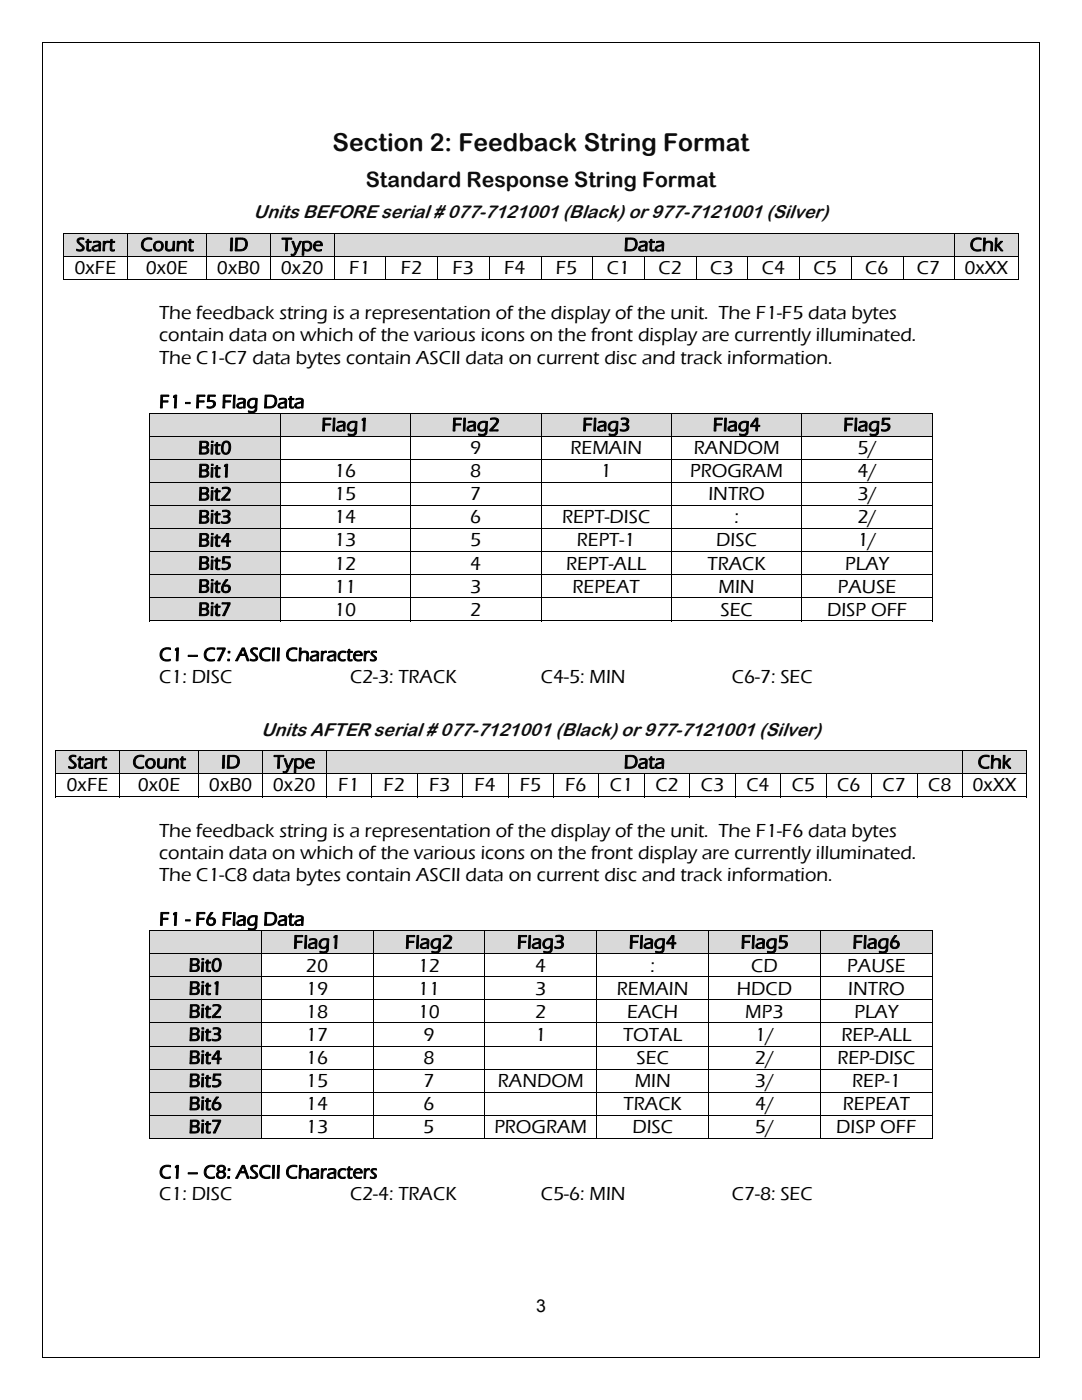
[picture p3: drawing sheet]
<svg xmlns="http://www.w3.org/2000/svg" width="216mm" height="279mm" viewBox="0 0 216 279" stroke-linecap="round" stroke-linejoin="round" font-family="sans-serif">
<defs><g id="words">
<text font-size="4.9" fill="#0d0d0d" x="66.4" y="30.1">Section 2: Feedback String Format</text>
<text font-size="4.2" fill="#0d0d0d" x="73" y="37.2">Standard Response String Format</text>
<g font-size="3.9">
<text x="15.2" y="50.1">Start</text>
<text x="28" y="50.1">Count</text>
<text x="45.7" y="50.1">ID</text>
<text x="56.2" y="50.1">Type</text>
<text x="124.5" y="50.1">Data</text>
<text x="193.5" y="50.1">Chk</text>
<text x="14.9" y="54.7">0xFE</text>
<text x="29.1" y="54.7">0x0E</text>
<text x="43.3" y="54.7">0xB0</text>
<text x="56" y="54.7">0x20</text>
<text x="69.7" y="54.7">F1</text>
<text x="80" y="54.7">F2</text>
<text x="90.3" y="54.7">F3</text>
<text x="100.6" y="54.7">F4</text>
<text x="110.9" y="54.7">F5</text>
<text x="121.1" y="54.7">C1</text>
<text x="131.4" y="54.7">C2</text>
<text x="141.7" y="54.7">C3</text>
<text x="152" y="54.7">C4</text>
<text x="162.3" y="54.7">C5</text>
<text x="172.7" y="54.7">C6</text>
<text x="183" y="54.7">C7</text>
<text x="192.5" y="54.7">0xXX</text>
<text x="31.7" y="63.7">The feedback string is a representation of the display of the unit. The F1-F5 data bytes</text>
<text x="31.7" y="68.1">contain data on which of the various icons on the front display are currently illuminated.</text>
<text x="31.7" y="72.6">The C1-C7 data bytes contain ASCII data on current disc and track information.</text>
<text x="31.7" y="81.4">F1 - F5 Flag Data</text>
<text x="64.1" y="86">Flag1</text>
<text x="90.1" y="86">Flag2</text>
<text x="116.2" y="86">Flag3</text>
<text x="142.2" y="86">Flag4</text>
<text x="168.3" y="86">Flag5</text>
<text x="39.5" y="90.6">Bit0</text>
<text x="39.5" y="95.2">Bit1</text>
<text x="66.7" y="95.2">16</text>
<text x="93.8" y="95.2">8</text>
<text x="93.8" y="90.6">9</text>
<text x="113.8" y="90.6">REMAIN</text>
<text x="119.8" y="95.2">1</text>
<text x="137.7" y="95.2">PROGRAM</text>
<text x="138.4" y="90.6">RANDOM</text>
<text x="171.1" y="90.6">5/</text>
<text x="171.1" y="95.2">4/</text>
<text x="39.5" y="99.8">Bit2</text>
<text x="66.7" y="99.8">15</text>
<text x="93.8" y="99.8">7</text>
<text x="141.4" y="99.8">INTRO</text>
<text x="171.1" y="99.8">3/</text>
<text x="39.5" y="104.4">Bit3</text>
<text x="66.7" y="104.4">14</text>
<text x="93.8" y="104.4">6</text>
<text x="112.2" y="104.4">REPT-DISC</text>
<text x="146.5" y="104.4">:</text>
<text x="171.1" y="104.4">2/</text>
<text x="39.5" y="109.1">Bit4</text>
<text x="39.5" y="113.7">Bit5</text>
<text x="66.7" y="109.1">13</text>
<text x="66.7" y="113.7">12</text>
<text x="93.8" y="109.1">5</text>
<text x="93.8" y="113.7">4</text>
<text x="113" y="113.7">REPT-ALL</text>
<text x="115.1" y="109.1">REPT-1</text>
<text x="141.2" y="113.7">TRACK</text>
<text x="142.9" y="109.1">DISC</text>
<text x="168.6" y="113.7">PLAY</text>
<text x="171.1" y="109.1">1/</text>
<text x="39.5" y="118.3">Bit6</text>
<text x="66.7" y="118.3">11</text>
<text x="93.8" y="118.3">3</text>
<text x="114.3" y="118.3">REPEAT</text>
<text x="143.4" y="118.3">MIN</text>
<text x="167.2" y="118.3">PAUSE</text>
<text x="39.5" y="122.9">Bit7</text>
<text x="66.7" y="122.9">10</text>
<text x="93.8" y="122.9">2</text>
<text x="143.8" y="122.9">SEC</text>
<text x="165" y="122.9">DISP OFF</text>
<text x="31.7" y="131.9">C1 – C7: ASCII Characters</text>
<text x="31.7" y="136.3">C1: DISC</text>
<text x="69.8" y="136.3">C2-3: TRACK</text>
<text x="107.9" y="136.3">C4-5: MIN</text>
<text x="146" y="136.3">C6-7: SEC</text>
<text x="13.6" y="153.3">Start</text>
<text x="26.4" y="153.3">Count</text>
<text x="44.1" y="153.3">ID</text>
<text x="54.6" y="153.3">Type</text>
<text x="124.5" y="153.3">Data</text>
<text x="195.1" y="153.3">Chk</text>
<text x="13.3" y="157.9">0xFE</text>
<text x="27.5" y="157.9">0x0E</text>
<text x="41.7" y="157.9">0xB0</text>
<text x="54.5" y="157.9">0x20</text>
<text x="67.5" y="157.9">F1</text>
<text x="76.5" y="157.9">F2</text>
<text x="85.6" y="157.9">F3</text>
<text x="94.7" y="157.9">F4</text>
<text x="103.7" y="157.9">F5</text>
<text x="112.8" y="157.9">F6</text>
<text x="121.7" y="157.9">C1</text>
<text x="130.8" y="157.9">C2</text>
<text x="139.8" y="157.9">C3</text>
<text x="148.9" y="157.9">C4</text>
<text x="158" y="157.9">C5</text>
<text x="167.1" y="157.9">C6</text>
<text x="176.1" y="157.9">C7</text>
<text x="185.2" y="157.9">C8</text>
<text x="194.1" y="157.9">0xXX</text>
<text x="31.7" y="167">The feedback string is a representation of the display of the unit. The F1-F6 data bytes</text>
<text x="31.7" y="171.4">contain data on which of the various icons on the front display are currently illuminated.</text>
<text x="31.7" y="175.8">The C1-C8 data bytes contain ASCII data on current disc and track information.</text>
<text x="31.7" y="184.7">F1 - F6 Flag Data</text>
<text x="58.5" y="189.3">Flag1</text>
<text x="80.8" y="189.3">Flag2</text>
<text x="103.1" y="189.3">Flag3</text>
<text x="125.5" y="189.3">Flag4</text>
<text x="147.8" y="189.3">Flag5</text>
<text x="170.1" y="189.3">Flag6</text>
<text x="37.6" y="193.9">Bit0</text>
<text x="61" y="193.9">20</text>
<text x="83.4" y="193.9">12</text>
<text x="106.8" y="193.9">4</text>
<text x="129.8" y="193.9">:</text>
<text x="149.9" y="193.9">CD</text>
<text x="169.1" y="193.9">PAUSE</text>
<text x="37.6" y="198.5">Bit1</text>
<text x="37.6" y="203.1">Bit2</text>
<text x="61" y="198.5">19</text>
<text x="61" y="203.1">18</text>
<text x="83.4" y="203.1">10</text>
<text x="83.4" y="198.5">11</text>
<text x="106.8" y="203.1">2</text>
<text x="106.8" y="198.5">3</text>
<text x="123.1" y="198.5">REMAIN</text>
<text x="125.1" y="203.1">EACH</text>
<text x="147" y="198.5">HDCD</text>
<text x="148.7" y="203.1">MP3</text>
<text x="169.3" y="198.5">INTRO</text>
<text x="170.5" y="203.1">PLAY</text>
<text x="37.6" y="207.7">Bit3</text>
<text x="61" y="207.7">17</text>
<text x="84.5" y="207.7">9</text>
<text x="106.8" y="207.7">1</text>
<text x="124.3" y="207.7">TOTAL</text>
<text x="150.6" y="207.7">1/</text>
<text x="167.9" y="207.7">REP-ALL</text>
<text x="37.6" y="212.3">Bit4</text>
<text x="61" y="212.3">16</text>
<text x="84.5" y="212.3">8</text>
<text x="127" y="212.3">SEC</text>
<text x="150.6" y="212.3">2/</text>
<text x="167.1" y="212.3">REP-DISC</text>
<text x="37.6" y="216.9">Bit5</text>
<text x="37.6" y="221.5">Bit6</text>
<text x="61" y="216.9">15</text>
<text x="61" y="221.5">14</text>
<text x="84.5" y="216.9">7</text>
<text x="84.5" y="221.5">6</text>
<text x="99.3" y="216.9">RANDOM</text>
<text x="124.4" y="221.5">TRACK</text>
<text x="126.6" y="216.9">MIN</text>
<text x="150.7" y="216.9">3/</text>
<text x="150.7" y="221.5">4/</text>
<text x="168.2" y="221.5">REPEAT</text>
<text x="170.1" y="216.9">REP-1</text>
<text x="37.6" y="226.1">Bit7</text>
<text x="61" y="226.1">13</text>
<text x="84.5" y="226.1">5</text>
<text x="98.6" y="226.1">PROGRAM</text>
<text x="126.2" y="226.1">DISC</text>
<text x="150.6" y="226.1">5/</text>
<text x="166.9" y="226.1">DISP OFF</text>
<text x="31.7" y="235.2">C1 – C8: ASCII Characters</text>
<text x="31.7" y="239.6">C1: DISC</text>
<text x="69.8" y="239.6">C2-4: TRACK</text>
<text x="107.9" y="239.6">C5-6: MIN</text>
<text x="146" y="239.6">C7-8: SEC</text>
</g>
<g font-size="3.7" fill="#0d0d0d">
<text x="50.6" y="43.6">Units BEFORE serial # 077-7121001 (Black) or 977-7121001 (Silver)</text>
<text x="52.1" y="146.8">Units AFTER serial # 077-7121001 (Black) or 977-7121001 (Silver)</text>
</g>
<text font-size="3.5" x="107" y="261.9">3</text>
</g></defs>
<g fill="#d9d9d9">
<path d="M12.8 46.6h12.5v4.5h-12.5z"/>
<path d="M14.6 46.6h8.9v4.5h-8.9z"/>
<path d="M25.5 46.6h15.7v4.5h-15.7z"/>
<path d="M27.3 46.6h12.1v4.5h-12.1z"/>
<path d="M41.4 46.6h12.5v4.5h-12.5z"/>
<path d="M43.2 46.6h8.9v4.5h-8.9z"/>
<path d="M54.1 46.6h12.5v4.5h-12.5z"/>
<path d="M55.9 46.6h8.9v4.5h-8.9z"/>
<path d="M66.8 46.6h123.6v4.5h-123.6z"/>
<path d="M68.6 46.6h120v4.5h-120z"/>
<path d="M190.6 46.6h12.5v4.5h-12.5z"/>
<path d="M192.4 46.6h8.9v4.5h-8.9z"/>
</g>
<path d="M12.6 46.4h.2v.2h-.2zM203.1 46.4h.2v.2h-.2zM203.1 55.7h.2v.1h-.2z" fill="#000"/>
<g fill="none" stroke="#000" stroke-width=".2">
<path d="M12.6 46.5h190.7M12.6 51.1h190.7M12.6 55.8h12.7M12.7 46.6v4.5M12.7 51.2v4.6M25.4 46.6v4.5M25.4 51.2v4.6M25.5 55.8h15.7M41.3 46.6v4.5M41.3 51.2v4.6M41.4 55.8h12.5M54 46.6v4.5"/>
<path d="M54 51.2v4.6M54.1 55.8h12.5M66.7 46.6v4.5M66.7 51.2v4.6M66.8 55.8h10.1M77 51.2v4.6M77.1 55.8h10.1M87.3 51.2v4.6M87.4 55.8h10.2M97.6 51.2v4.6M97.7 55.8h10.2M107.9 51.2v4.6"/>
<path d="M108 55.8h10.2M118.3 51.2v4.6M118.4 55.8h10.1M128.6 51.2v4.6M128.7 55.8h10.1M138.9 51.2v4.6M139 55.8h10.1M149.2 51.2v4.6M149.3 55.8h10.2M159.6 51.2v4.6M159.6 55.8h10.2M169.9 51.2v4.6"/>
<path d="M169.9 55.8h10.2M180.2 51.2v4.6M180.3 55.8h10.1M190.5 46.6v4.5M190.5 51.2v4.6M190.6 55.8h12.5M203.2 46.6v4.5M203.2 51.2v4.6"/>
</g>
<g fill="#d9d9d9">
<path d="M29.9 82.6h25.9v4.4h-25.9z"/>
<path d="M31.7 82.6h22.3v4.4h-22.3z"/>
<path d="M56 82.6h25.8v4.4h-25.8z"/>
<path d="M57.8 82.6h22.2v4.4h-22.2z"/>
<path d="M82 82.6h25.9v4.4h-25.9z"/>
<path d="M83.8 82.6h22.2v4.4h-22.2z"/>
<path d="M108 82.6h25.9v4.4h-25.9z"/>
<path d="M109.9 82.6h22.2v4.4h-22.2z"/>
<path d="M134.1 82.6h25.8v4.4h-25.8z"/>
<path d="M135.9 82.6h22.2v4.4h-22.2z"/>
<path d="M160.1 82.6h25.9v4.4h-25.9z"/>
<path d="M161.9 82.6h22.2v4.4h-22.2z"/>
</g>
<path d="M29.8 82.4h.1v.2h-.1zM186 82.4h.1v.2h-.1z" fill="#000"/>
<path d="M29.8 82.5h156.3M29.8 82.6v4.4M55.9 82.6v4.4M81.9 82.6v4.4M107.9 82.6v4.4M134 82.6v4.4M160 82.6v4.4M186.1 82.6v4.4" fill="none" stroke="#000" stroke-width=".2"/>
<g fill="#d9d9d9">
<path d="M29.9 87.2h25.9v4.4h-25.9z"/>
<path d="M31.7 87.2h22.3v4.4h-22.3z"/>
</g>
<path d="M29.8 87.1h156.3M29.8 87.2v4.4M55.9 87.2v4.4M81.9 87.2v4.4M107.9 87.2v4.4M134 87.2v4.4M160 87.2v4.4M186.1 87.2v4.4" fill="none" stroke="#000" stroke-width=".2"/>
<g fill="#d9d9d9">
<path d="M29.9 91.8h25.9v4.4h-25.9z"/>
<path d="M31.7 91.8h22.3v4.4h-22.3z"/>
</g>
<path d="M29.8 91.7h156.3M29.8 91.8v4.4M55.9 91.8v4.4M81.9 91.8v4.4M107.9 91.8v4.4M134 91.8v4.4M160 91.8v4.4M186.1 91.8v4.4" fill="none" stroke="#000" stroke-width=".2"/>
<g fill="#d9d9d9">
<path d="M29.9 96.4h25.9v4.4h-25.9z"/>
<path d="M31.7 96.4h22.3v4.4h-22.3z"/>
</g>
<path d="M29.8 96.3h156.3M29.8 96.4v4.4M55.9 96.4v4.4M81.9 96.4v4.4M107.9 96.4v4.4M134 96.4v4.4M160 96.4v4.4M186.1 96.4v4.4" fill="none" stroke="#000" stroke-width=".2"/>
<g fill="#d9d9d9">
<path d="M29.9 101h25.9v4.4h-25.9z"/>
<path d="M31.7 101h22.3v4.4h-22.3z"/>
</g>
<path d="M29.8 100.9h156.3M29.8 101v4.4M55.9 101v4.4M81.9 101v4.4M107.9 101v4.4M134 101v4.4M160 101v4.4M186.1 101v4.4" fill="none" stroke="#000" stroke-width=".2"/>
<g fill="#d9d9d9">
<path d="M29.9 105.6h25.9v4.4h-25.9z"/>
<path d="M31.7 105.6h22.3v4.4h-22.3z"/>
</g>
<path d="M29.8 105.5h156.3M29.8 105.6v4.4M55.9 105.6v4.4M81.9 105.6v4.4M107.9 105.6v4.4M134 105.6v4.4M160 105.6v4.4M186.1 105.6v4.4" fill="none" stroke="#000" stroke-width=".2"/>
<g fill="#d9d9d9">
<path d="M29.9 110.2h25.9v4.4h-25.9z"/>
<path d="M31.7 110.2h22.3v4.4h-22.3z"/>
</g>
<path d="M29.8 110.1h156.3M29.8 110.2v4.4M55.9 110.2v4.4M81.9 110.2v4.4M107.9 110.2v4.4M134 110.2v4.4M160 110.2v4.4M186.1 110.2v4.4" fill="none" stroke="#000" stroke-width=".2"/>
<g fill="#d9d9d9">
<path d="M29.9 114.8h25.9v4.4h-25.9z"/>
<path d="M31.7 114.8h22.3v4.4h-22.3z"/>
</g>
<path d="M29.8 114.7h156.3M29.8 114.8v4.4M55.9 114.8v4.4M81.9 114.8v4.4M107.9 114.8v4.4M134 114.8v4.4M160 114.8v4.4M186.1 114.8v4.4" fill="none" stroke="#000" stroke-width=".2"/>
<g fill="#d9d9d9">
<path d="M29.9 119.4h25.9v4.4h-25.9z"/>
<path d="M31.7 119.4h22.3v4.4h-22.3z"/>
</g>
<g fill="none" stroke="#000" stroke-width=".2">
<path d="M29.8 119.3h156.3M29.8 119.4v4.6M55.9 119.4v4.6M81.9 119.4v4.6M107.9 119.4v4.6M134 119.4v4.6M160 119.4v4.6M186.1 119.4v4.6M29.8 123.9h26M56 123.9h25.8M82 123.9h25.9M108 123.9h25.9"/>
<path d="M134.1 123.9h25.8M160.1 123.9h25.9"/>
</g>
<path d="M186 123.8h.1v.2h-.1z" fill="#000"/>
<g fill="#d9d9d9">
<path d="M11.2 149.9h12.5v4.4h-12.5z"/>
<path d="M13 149.9h8.9v4.4h-8.9z"/>
<path d="M23.9 149.9h15.7v4.4h-15.7z"/>
<path d="M25.7 149.9h12.1v4.4h-12.1z"/>
<path d="M39.8 149.9h12.5v4.4h-12.5z"/>
<path d="M41.6 149.9h8.9v4.4h-8.9z"/>
<path d="M52.5 149.9h12.5v4.4h-12.5z"/>
<path d="M54.3 149.9h8.9v4.4h-8.9z"/>
<path d="M65.2 149.9h126.8v4.4h-126.8z"/>
<path d="M67 149.9h123.2v4.4h-123.2z"/>
<path d="M192.2 149.9h12.5v4.4h-12.5z"/>
<path d="M194 149.9h8.9v4.4h-8.9z"/>
</g>
<path d="M11 149.7h.2v.2h-.2zM204.7 149.7h.2v.2h-.2zM204.7 158.9h.2v.2h-.2z" fill="#000"/>
<g fill="none" stroke="#000" stroke-width=".2">
<path d="M11 149.8h193.9M11 154.4h193.9M11 159h12.7M11.1 149.9v4.4M11.1 154.5v4.6M23.8 149.9v4.4M23.8 154.5v4.6M23.9 159h15.7M39.7 149.9v4.4M39.7 154.5v4.6M39.8 159h12.5M52.4 149.9v4.4"/>
<path d="M52.4 154.5v4.6M52.5 159h12.5M65.1 149.9v4.4M65.1 154.5v4.6M65.2 159h8.9M74.1 154.5v4.6M74.2 159h8.9M83.2 154.5v4.6M83.3 159h8.9M92.3 154.5v4.6M92.4 159h8.9M101.4 154.5v4.6"/>
<path d="M101.5 159h8.9M110.4 154.5v4.6M110.5 159h8.9M119.5 154.5v4.6M119.6 159h8.9M128.6 154.5v4.6M128.7 159h8.9M137.6 154.5v4.6M137.7 159h8.9M146.7 154.5v4.6M146.8 159h8.9M155.8 154.5v4.6"/>
<path d="M155.9 159h8.9M164.9 154.5v4.6M165 159h8.9M173.9 154.5v4.6M174 159h8.9M183 154.5v4.6M183.1 159h8.9M192.1 149.9v4.4M192.1 154.5v4.6M192.2 159h12.5M204.8 149.9v4.4M204.8 154.5v4.6"/>
</g>
<g fill="#d9d9d9">
<path d="M29.9 185.8h22.1v4.5h-22.1z"/>
<path d="M31.7 185.8h18.5v4.5h-18.5z"/>
<path d="M52.2 185.8h22.2v4.5h-22.2z"/>
<path d="M54 185.8h18.5v4.5h-18.5z"/>
<path d="M74.5 185.8h22.2v4.5h-22.2z"/>
<path d="M76.3 185.8h18.5v4.5h-18.5z"/>
<path d="M96.8 185.8h22.2v4.5h-22.2z"/>
<path d="M98.7 185.8h18.5v4.5h-18.5z"/>
<path d="M119.2 185.8h22.1v4.5h-22.1z"/>
<path d="M121 185.8h18.5v4.5h-18.5z"/>
<path d="M141.5 185.8h22.1v4.5h-22.1z"/>
<path d="M143.3 185.8h18.5v4.5h-18.5z"/>
<path d="M163.8 185.8h22.2v4.5h-22.2z"/>
<path d="M165.6 185.8h18.5v4.5h-18.5z"/>
</g>
<path d="M29.8 185.7h.1v.1h-.1zM186 185.7h.1v.1h-.1z" fill="#000"/>
<path d="M29.8 185.7h156.3M29.8 185.8v4.5M52.1 185.8v4.5M74.4 185.8v4.5M96.8 185.8v4.5M119.1 185.8v4.5M141.4 185.8v4.5M163.7 185.8v4.5M186.1 185.8v4.5" fill="none" stroke="#000" stroke-width=".2"/>
<g fill="#d9d9d9">
<path d="M29.9 190.4h22.1v4.5h-22.1z"/>
<path d="M31.7 190.4h18.5v4.5h-18.5z"/>
</g>
<path d="M29.8 190.4h156.3M29.8 190.4v4.5M52.1 190.4v4.5M74.4 190.4v4.5M96.8 190.4v4.5M119.1 190.4v4.5M141.4 190.4v4.5M163.7 190.4v4.5M186.1 190.4v4.5" fill="none" stroke="#000" stroke-width=".2"/>
<g fill="#d9d9d9">
<path d="M29.9 195.1h22.1v4.4h-22.1z"/>
<path d="M31.7 195.1h18.5v4.4h-18.5z"/>
</g>
<path d="M29.8 194.9h156.3M29.8 195v4.5M52.1 195v4.5M74.4 195v4.5M96.8 195v4.5M119.1 195v4.5M141.4 195v4.5M163.7 195v4.5M186.1 195v4.5" fill="none" stroke="#000" stroke-width=".2"/>
<g fill="#d9d9d9">
<path d="M29.9 199.6h22.1v4.5h-22.1z"/>
<path d="M31.7 199.6h18.5v4.5h-18.5z"/>
</g>
<path d="M29.8 199.6h156.3M29.8 199.6v4.5M52.1 199.6v4.5M74.4 199.6v4.5M96.8 199.6v4.5M119.1 199.6v4.5M141.4 199.6v4.5M163.7 199.6v4.5M186.1 199.6v4.5" fill="none" stroke="#000" stroke-width=".2"/>
<g fill="#d9d9d9">
<path d="M29.9 204.3h22.1v4.4h-22.1z"/>
<path d="M31.7 204.3h18.5v4.4h-18.5z"/>
</g>
<path d="M29.8 204.2h156.3M29.8 204.2v4.5M52.1 204.2v4.5M74.4 204.2v4.5M96.8 204.2v4.5M119.1 204.2v4.5M141.4 204.2v4.5M163.7 204.2v4.5M186.1 204.2v4.5" fill="none" stroke="#000" stroke-width=".2"/>
<g fill="#d9d9d9">
<path d="M29.9 208.9h22.1v4.4h-22.1z"/>
<path d="M31.7 208.9h18.5v4.4h-18.5z"/>
</g>
<path d="M29.8 208.8h156.3M29.8 208.9v4.4M52.1 208.9v4.4M74.4 208.9v4.4M96.8 208.9v4.4M119.1 208.9v4.4M141.4 208.9v4.4M163.7 208.9v4.4M186.1 208.9v4.4" fill="none" stroke="#000" stroke-width=".2"/>
<g fill="#d9d9d9">
<path d="M29.9 213.5h22.1v4.4h-22.1z"/>
<path d="M31.7 213.5h18.5v4.4h-18.5z"/>
</g>
<path d="M29.8 213.4h156.3M29.8 213.4v4.5M52.1 213.4v4.5M74.4 213.4v4.5M96.8 213.4v4.5M119.1 213.4v4.5M141.4 213.4v4.5M163.7 213.4v4.5M186.1 213.4v4.5" fill="none" stroke="#000" stroke-width=".2"/>
<g fill="#d9d9d9">
<path d="M29.9 218.1h22.1v4.4h-22.1z"/>
<path d="M31.7 218.1h18.5v4.4h-18.5z"/>
</g>
<path d="M29.8 218h156.3M29.8 218.1v4.4M52.1 218.1v4.4M74.4 218.1v4.4M96.8 218.1v4.4M119.1 218.1v4.4M141.4 218.1v4.4M163.7 218.1v4.4M186.1 218.1v4.4" fill="none" stroke="#000" stroke-width=".2"/>
<g fill="#d9d9d9">
<path d="M29.9 222.7h22.1v4.4h-22.1z"/>
<path d="M31.7 222.7h18.5v4.4h-18.5z"/>
</g>
<g fill="none" stroke="#000" stroke-width=".2">
<path d="M8.5 8.6h198.9M8.6 8.6v262.2M207.3 8.6v262.2M29.8 222.6h156.3M29.8 227.2h22.2M29.8 222.7v4.6M52.1 222.7v4.6M52.2 227.2h22.2M74.4 222.7v4.6M74.5 227.2h22.2M96.8 222.7v4.6M96.8 227.2h22.2"/>
<path d="M119.1 222.7v4.6M119.2 227.2h22.1M141.4 222.7v4.6M141.5 227.2h22.1M163.7 222.7v4.6M163.8 227.2h22.2M186.1 222.7v4.6M8.5 270.8h198.9"/>
</g>
<path d="M8.5 8.5h.1v.1h-.1zM207.3 8.5h.1v.1h-.1zM186 227.1h.1v.2h-.1zM8.5 270.8h.1v.1h-.1zM207.3 270.8h.1v.1h-.1z" fill="#000"/>
<use href="#words"/>
</svg>
